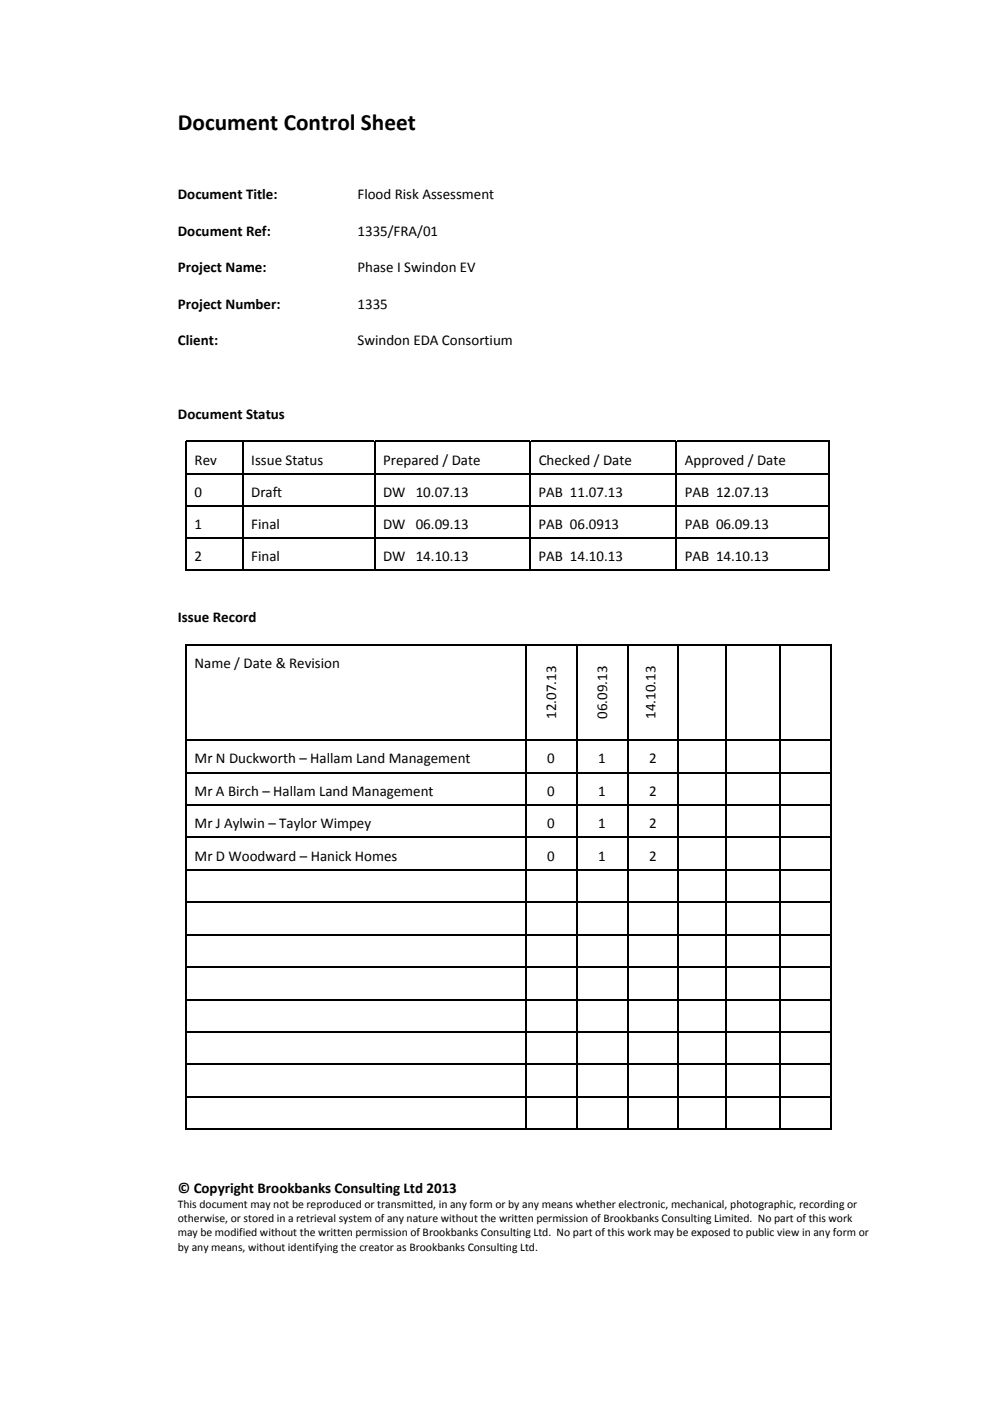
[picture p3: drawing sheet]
<svg xmlns="http://www.w3.org/2000/svg" width="210mm" height="297mm" viewBox="0 0 210 297" stroke-linecap="round" stroke-linejoin="round" font-family="sans-serif">
<defs><g id="words">
<text font-size="4.9" x="37.7" y="27.5">Document Control Sheet</text>
<g font-size="3.2">
<text x="37.7" y="42.2">Document Title:</text>
<text x="75.8" y="42.2">Flood Risk Assessment</text>
<text x="37.7" y="50">Document Ref:</text>
<text x="75.8" y="50">1335/FRA/01</text>
<text x="37.7" y="57.7">Project Name:</text>
<text x="75.8" y="57.7">Phase I Swindon EV</text>
<text x="37.7" y="65.5">Project Number:</text>
<text x="75.8" y="65.5">1335</text>
<text x="37.7" y="73.2">Client:</text>
<text x="75.8" y="73.2">Swindon EDA Consortium</text>
<text x="37.7" y="88.8">Document Status</text>
<text x="41.3" y="98.5">Rev</text>
<text x="53.3" y="98.5">Issue Status</text>
<text x="81.3" y="98.5">Prepared / Date</text>
<text x="114.3" y="98.5">Checked / Date</text>
<text x="145.2" y="98.5">Approved / Date</text>
<text x="41.3" y="105.3">0</text>
<text x="53.3" y="105.3">Draft</text>
<text x="81.3" y="105.3">DW 10.07.13</text>
<text x="114.2" y="105.3">PAB 11.07.13</text>
<text x="145.2" y="105.3">PAB 12.07.13</text>
<text x="41.3" y="112.2">1</text>
<text x="53.3" y="112.2">Final</text>
<text x="81.3" y="112.2">DW 06.09.13</text>
<text x="114.2" y="112.2">PAB 06.0913</text>
<text x="145.2" y="112.2">PAB 06.09.13</text>
<text x="41.3" y="119">2</text>
<text x="53.3" y="119">Final</text>
<text x="81.3" y="119">DW 14.10.13</text>
<text x="114.2" y="119">PAB 14.10.13</text>
<text x="145.2" y="119">PAB 14.10.13</text>
<text x="37.7" y="131.8">Issue Record</text>
<text x="41.3" y="141.6">Name / Date &amp; Revision</text>
<text x="118" y="152.4" transform="rotate(-90 118 152.4)">12.07.13</text>
<text x="128.8" y="152.4" transform="rotate(-90 128.8 152.4)">06.09.13</text>
<text x="139.1" y="152.4" transform="rotate(-90 139.1 152.4)">14.10.13</text>
<text x="41.3" y="161.8">Mr N Duckworth – Hallam Land Management</text>
<text x="116.1" y="161.8">0</text>
<text x="126.9" y="161.8">1</text>
<text x="137.7" y="161.8">2</text>
<text x="41.3" y="168.7">Mr A Birch – Hallam Land Management</text>
<text x="116.1" y="168.7">0</text>
<text x="126.9" y="168.7">1</text>
<text x="137.7" y="168.7">2</text>
<text x="41.3" y="175.6">Mr J Aylwin – Taylor Wimpey</text>
<text x="116.1" y="175.6">0</text>
<text x="126.9" y="175.6">1</text>
<text x="137.7" y="175.6">2</text>
<text x="41.3" y="182.5">Mr D Woodward – Hanick Homes</text>
<text x="116.1" y="182.5">0</text>
<text x="126.9" y="182.5">1</text>
<text x="137.7" y="182.5">2</text>
<text x="37.7" y="252.9">© Copyright Brookbanks Consulting Ltd 2013</text>
</g>
<g font-size="2.5">
<text x="37.7" y="256.1">This document may not be reproduced or transmitted, in any form or by any means whether electronic, mechanical, photographic, recording or</text>
<text x="37.7" y="262.1">may be modified without the written permission of Brookbanks Consulting Ltd. No part of this work may be exposed to public view in any form or</text>
<text x="37.7" y="259.1">otherwise, or stored in a retrieval system of any nature without the written permission of Brookbanks Consulting Limited. No part of this work</text>
<text x="37.7" y="265.2">by any means, without identifying the creator as Brookbanks Consulting Ltd.</text>
</g>
</g></defs>
<g fill="#000">
<path d="M39.4 93.5h.2v.2h-.2zM51.4 93.5h.2v.2h-.2zM79.4 93.5h.2v.2h-.2zM112.4 93.5h.2v.2h-.2zM143.3 93.5h.3v.2h-.3zM175.8 93.5h.2v.2h-.2zM39.4 100.3h.2v.3h-.2zM39.4 107.1h.2v.3h-.2zM39.4 113.9h.2v.3h-.2zM51.4 100.3h.2v.3h-.2zM51.4 107.1h.2v.3h-.2zM51.4 113.9h.2v.3h-.2z"/>
<path d="M79.4 100.3h.2v.3h-.2zM79.4 107.1h.2v.3h-.2zM79.4 113.9h.2v.3h-.2zM112.4 100.3h.2v.3h-.2zM112.4 107.1h.2v.3h-.2zM112.4 113.9h.2v.3h-.2zM143.3 100.3h.3v.3h-.3zM143.3 107.1h.3v.3h-.3zM143.3 113.9h.3v.3h-.3zM175.8 100.3h.2v.3h-.2zM175.8 107.1h.2v.3h-.2zM175.8 113.9h.2v.3h-.2z"/>
<path d="M39.4 136.5h.2v.3h-.2zM111.4 136.5h.2v.3h-.2zM122.2 136.5h.2v.3h-.2zM133 136.5h.2v.3h-.2zM143.8 136.5h.2v.3h-.2zM153.8 136.5h.2v.3h-.2zM165.4 136.5h.3v.3h-.3zM175.8 120.8h.2v.2h-.2zM176.2 136.5h.3v.3h-.3zM39.4 156.8h.2v.3h-.2zM111.4 156.8h.2v.3h-.2zM122.2 156.8h.2v.3h-.2z"/>
<path d="M133 156.8h.2v.3h-.2zM143.8 156.8h.2v.3h-.2zM153.8 156.8h.2v.3h-.2zM165.4 156.8h.3v.3h-.3zM176.2 156.8h.3v.3h-.3zM39.4 163.7h.2v.2h-.2zM39.4 170.5h.2v.3h-.2zM39.4 177.4h.2v.3h-.2zM111.4 163.7h.2v.2h-.2zM111.4 170.5h.2v.3h-.2zM111.4 177.4h.2v.3h-.2zM122.2 163.7h.2v.2h-.2z"/>
<path d="M122.2 170.5h.2v.3h-.2zM122.2 177.4h.2v.3h-.2zM133 163.7h.2v.2h-.2zM133 170.5h.2v.3h-.2zM133 177.4h.2v.3h-.2zM143.8 163.7h.2v.2h-.2zM143.8 170.5h.2v.3h-.2zM143.8 177.4h.2v.3h-.2zM153.8 163.7h.2v.2h-.2zM153.8 170.5h.2v.3h-.2zM153.8 177.4h.2v.3h-.2zM165.4 163.7h.3v.2h-.3z"/>
<path d="M165.4 170.5h.3v.3h-.3zM165.4 177.4h.3v.3h-.3zM176.2 163.7h.3v.2h-.3zM176.2 170.5h.3v.3h-.3zM176.2 177.4h.3v.3h-.3zM39.4 184.3h.2v.3h-.2zM39.4 191.2h.2v.2h-.2zM39.4 198h.2v.3h-.2zM111.4 184.3h.2v.3h-.2zM111.4 191.2h.2v.2h-.2zM111.4 198h.2v.3h-.2zM122.2 184.3h.2v.3h-.2z"/>
<path d="M122.2 191.2h.2v.2h-.2zM122.2 198h.2v.3h-.2zM133 184.3h.2v.3h-.2zM133 191.2h.2v.2h-.2zM133 198h.2v.3h-.2zM143.8 184.3h.2v.3h-.2zM143.8 191.2h.2v.2h-.2zM143.8 198h.2v.3h-.2zM153.8 184.3h.2v.3h-.2zM153.8 191.2h.2v.2h-.2zM153.8 198h.2v.3h-.2zM165.4 184.3h.3v.3h-.3z"/>
<path d="M165.4 191.2h.3v.2h-.3zM165.4 198h.3v.3h-.3zM176.2 184.3h.3v.3h-.3zM176.2 191.2h.3v.2h-.3zM176.2 198h.3v.3h-.3zM39.4 204.9h.2v.3h-.2zM39.4 211.8h.2v.3h-.2zM39.4 218.7h.2v.2h-.2zM111.4 204.9h.2v.3h-.2zM111.4 211.8h.2v.3h-.2zM111.4 218.7h.2v.2h-.2zM122.2 204.9h.2v.3h-.2z"/>
<path d="M122.2 211.8h.2v.3h-.2zM122.2 218.7h.2v.2h-.2zM133 204.9h.2v.3h-.2zM133 211.8h.2v.3h-.2zM133 218.7h.2v.2h-.2zM143.8 204.9h.2v.3h-.2zM143.8 211.8h.2v.3h-.2zM143.8 218.7h.2v.2h-.2zM153.8 204.9h.2v.3h-.2zM153.8 211.8h.2v.3h-.2zM153.8 218.7h.2v.2h-.2zM165.4 204.9h.3v.3h-.3z"/>
<path d="M165.4 211.8h.3v.3h-.3zM165.4 218.7h.3v.2h-.3zM176.2 204.9h.3v.3h-.3zM176.2 211.8h.3v.3h-.3zM176.2 218.7h.3v.2h-.3zM39.4 225.5h.2v.3h-.2zM39.4 232.4h.2v.3h-.2zM111.4 225.5h.2v.3h-.2zM111.4 232.4h.2v.3h-.2zM122.2 225.5h.2v.3h-.2zM122.2 232.4h.2v.3h-.2zM133 225.5h.2v.3h-.2z"/>
<path d="M133 232.4h.2v.3h-.2zM143.8 225.5h.2v.3h-.2zM143.8 232.4h.2v.3h-.2zM153.8 225.5h.2v.3h-.2zM153.8 232.4h.2v.3h-.2zM165.4 225.5h.3v.3h-.3zM165.4 232.4h.3v.3h-.3zM176.2 225.5h.3v.3h-.3zM176.2 232.4h.3v.3h-.3zM176.2 239.3h.3v.2h-.3z"/>
</g>
<g fill="none" stroke="#000" stroke-width=".25">
<path d="M39.4 93.6h12M39.5 93.7v6.6M51.5 93.7v6.6M51.6 93.6h27.8M79.5 93.7v6.6M79.6 93.6h32.8M112.5 93.7v6.6M112.6 93.6h30.7M143.5 93.7v6.6M143.6 93.6h32.2M175.9 93.7v6.6M39.5 100.6v6.5"/>
<path d="M39.5 107.4v6.5M39.5 114.2v6.8M39.6 100.4h11.8M39.6 107.3h11.8M39.6 114.1h11.8M51.5 100.6v6.5M51.5 107.4v6.5M51.5 114.2v6.8M51.6 100.4h27.8M51.6 107.3h27.8M51.6 114.1h27.8M79.5 100.6v6.5"/>
<path d="M79.5 107.4v6.5M79.5 114.2v6.8M79.6 100.4h32.8M79.6 107.3h32.8M79.6 114.1h32.8M112.5 100.6v6.5M112.5 107.4v6.5M112.5 114.2v6.8M112.6 100.4h30.7M112.6 107.3h30.7M112.6 114.1h30.7M143.5 100.6v6.5"/>
<path d="M143.5 107.4v6.5M143.5 114.2v6.8M143.6 100.4h32.2M143.6 107.3h32.2M143.6 114.1h32.2M175.9 100.6v6.5M175.9 107.4v6.5M175.9 114.2v6.8M39.4 120.9h12M39.4 136.7h72M39.5 136.8v20M51.6 120.9h27.8"/>
<path d="M79.6 120.9h32.8M111.5 136.8v20M111.6 136.7h10.6M112.6 120.9h30.7M122.3 136.8v20M122.4 136.7h10.6M133.1 136.8v20M133.2 136.7h10.6M143.6 120.9h32.2M143.9 136.8v20M144 136.7h9.8M153.9 136.8v20"/>
<path d="M154 136.7h11.4M165.5 136.8v20M165.7 136.7h10.5M176.3 136.8v20M39.5 157.1v6.6M39.6 156.9h71.8M111.5 157.1v6.6M111.6 156.9h10.6M122.3 157.1v6.6M122.4 156.9h10.6M133.1 157.1v6.6M133.2 156.9h10.6"/>
<path d="M143.9 157.1v6.6M144 156.9h9.8M153.9 157.1v6.6M154 156.9h11.4M165.5 157.1v6.6M165.7 156.9h10.5M176.3 157.1v6.6M39.5 163.9v6.6M39.5 170.8v6.6M39.5 177.7v6.6M39.6 163.8h71.8M39.6 170.7h71.8"/>
<path d="M39.6 177.5h71.8M111.5 163.9v6.6M111.5 170.8v6.6M111.5 177.7v6.6M111.6 163.8h10.6M111.6 170.7h10.6M111.6 177.5h10.6M122.3 163.9v6.6M122.3 170.8v6.6M122.3 177.7v6.6M122.4 163.8h10.6M122.4 170.7h10.6"/>
<path d="M122.4 177.5h10.6M133.1 163.9v6.6M133.1 170.8v6.6M133.1 177.7v6.6M133.2 163.8h10.6M133.2 170.7h10.6M133.2 177.5h10.6M143.9 163.9v6.6M143.9 170.8v6.6M143.9 177.7v6.6M144 163.8h9.8M144 170.7h9.8"/>
<path d="M144 177.5h9.8M153.9 163.9v6.6M153.9 170.8v6.6M153.9 177.7v6.6M154 163.8h11.4M154 170.7h11.4M154 177.5h11.4M165.5 163.9v6.6M165.5 170.8v6.6M165.5 177.7v6.6M165.7 163.8h10.5M165.7 170.7h10.5"/>
<path d="M165.7 177.5h10.5M176.3 163.9v6.6M176.3 170.8v6.6M176.3 177.7v6.6M39.5 184.6v6.6M39.5 191.4v6.6M39.5 198.3v6.6M39.6 184.4h71.8M39.6 191.3h71.8M39.6 198.2h71.8M111.5 184.6v6.6M111.5 191.4v6.6"/>
<path d="M111.5 198.3v6.6M111.6 184.4h10.6M111.6 191.3h10.6M111.6 198.2h10.6M122.3 184.6v6.6M122.3 191.4v6.6M122.3 198.3v6.6M122.4 184.4h10.6M122.4 191.3h10.6M122.4 198.2h10.6M133.1 184.6v6.6M133.1 191.4v6.6"/>
<path d="M133.1 198.3v6.6M133.2 184.4h10.6M133.2 191.3h10.6M133.2 198.2h10.6M143.9 184.6v6.6M143.9 191.4v6.6M143.9 198.3v6.6M144 184.4h9.8M144 191.3h9.8M144 198.2h9.8M153.9 184.6v6.6M153.9 191.4v6.6"/>
<path d="M153.9 198.3v6.6M154 184.4h11.4M154 191.3h11.4M154 198.2h11.4M165.5 184.6v6.6M165.5 191.4v6.6M165.5 198.3v6.6M165.7 184.4h10.5M165.7 191.3h10.5M165.7 198.2h10.5M176.3 184.6v6.6M176.3 191.4v6.6"/>
<path d="M176.3 198.3v6.6M39.5 205.2v6.6M39.5 212.1v6.6M39.5 218.9v6.6M39.6 205h71.8M39.6 211.9h71.8M39.6 218.8h71.8M111.5 205.2v6.6M111.5 212.1v6.6M111.5 218.9v6.6M111.6 205h10.6M111.6 211.9h10.6"/>
<path d="M111.6 218.8h10.6M122.3 205.2v6.6M122.3 212.1v6.6M122.3 218.9v6.6M122.4 205h10.6M122.4 211.9h10.6M122.4 218.8h10.6M133.1 205.2v6.6M133.1 212.1v6.6M133.1 218.9v6.6M133.2 205h10.6M133.2 211.9h10.6"/>
<path d="M133.2 218.8h10.6M143.9 205.2v6.6M143.9 212.1v6.6M143.9 218.9v6.6M144 205h9.8M144 211.9h9.8M144 218.8h9.8M153.9 205.2v6.6M153.9 212.1v6.6M153.9 218.9v6.6M154 205h11.4M154 211.9h11.4"/>
<path d="M154 218.8h11.4M165.5 205.2v6.6M165.5 212.1v6.6M165.5 218.9v6.6M165.7 205h10.5M165.7 211.9h10.5M165.7 218.8h10.5M176.3 205.2v6.6M176.3 212.1v6.6M176.3 218.9v6.6M39.4 239.4h72M39.5 225.8v6.6"/>
<path d="M39.5 232.7v6.8M39.6 225.7h71.8M39.6 232.5h71.8M111.5 225.8v6.6M111.5 232.7v6.8M111.6 225.7h10.6M111.6 232.5h10.6M111.6 239.4h10.6M122.3 225.8v6.6M122.3 232.7v6.8M122.4 225.7h10.6M122.4 232.5h10.6"/>
<path d="M122.4 239.4h10.6M133.1 225.8v6.6M133.1 232.7v6.8M133.2 225.7h10.6M133.2 232.5h10.6M133.2 239.4h10.6M143.9 225.8v6.6M143.9 232.7v6.8M144 225.7h9.8M144 232.5h9.8M144 239.4h9.8M153.9 225.8v6.6"/>
<path d="M153.9 232.7v6.8M154 225.7h11.4M154 232.5h11.4M154 239.4h11.4M165.5 225.8v6.6M165.5 232.7v6.8M165.7 225.7h10.5M165.7 232.5h10.5M165.7 239.4h10.5M176.3 225.8v6.6M176.3 232.7v6.8"/>
</g>
<use href="#words"/>
</svg>
